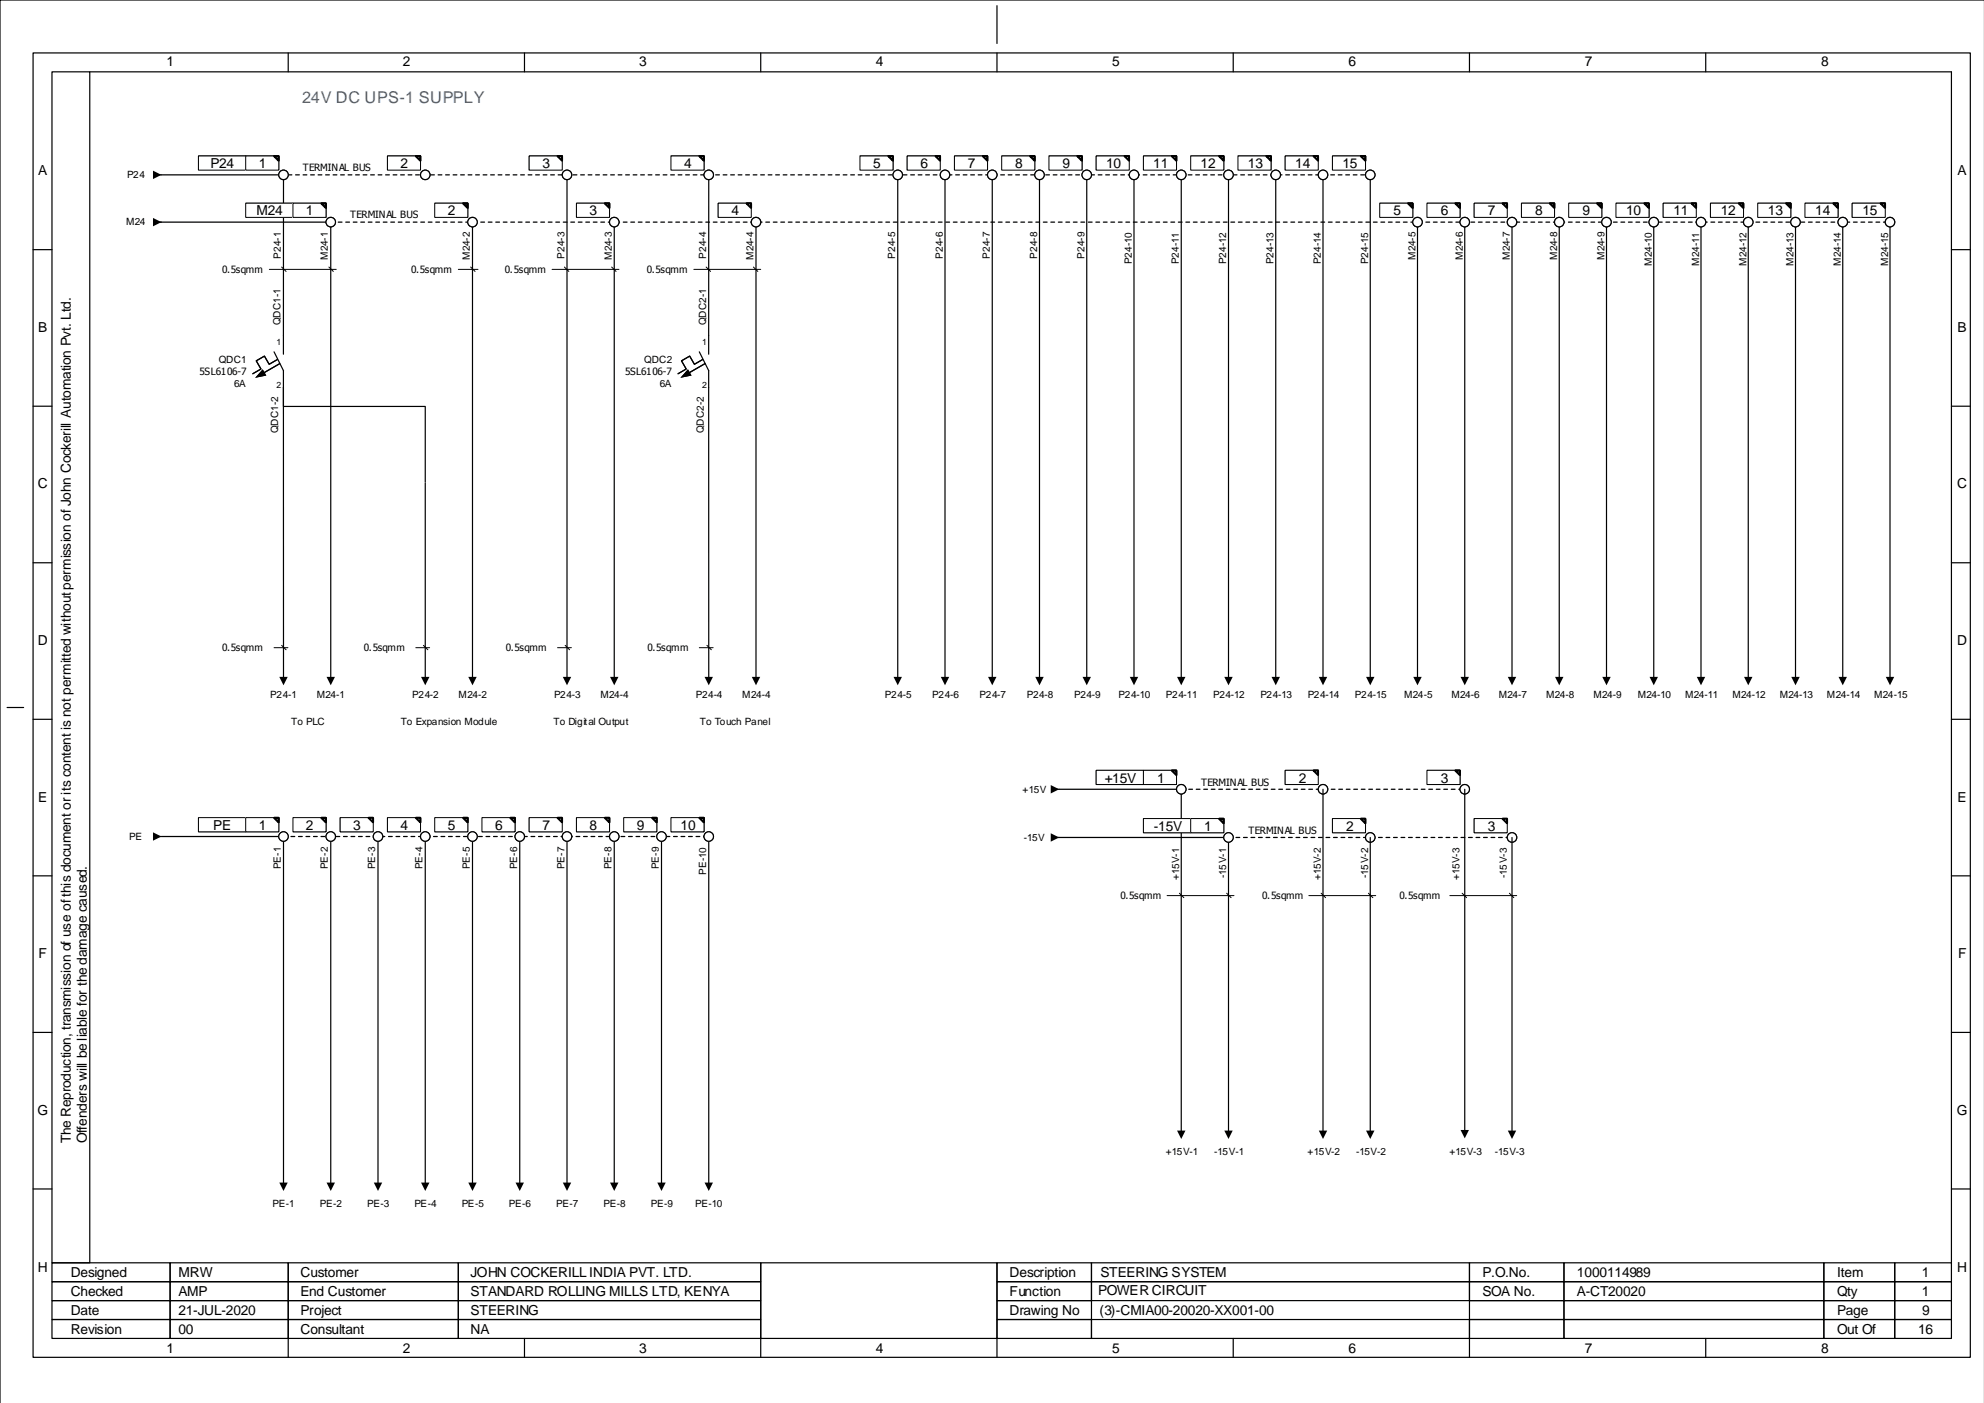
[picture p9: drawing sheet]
<svg xmlns="http://www.w3.org/2000/svg" width="420mm" height="297mm" viewBox="0 0 420 297" stroke-linecap="round" stroke-linejoin="round" font-family="sans-serif">
<defs><g id="words">
<text font-size="3.4" fill="#285ea6" x="63.9" y="21.9">24V DC UPS-1 SUPPLY</text>
<g font-size="2.9">
<text x="35.2" y="14.1">1</text>
<text x="85.3" y="14.1">2</text>
<text x="135.3" y="14.1">3</text>
<text x="185.3" y="14.1">4</text>
<text x="235.4" y="14.1">5</text>
<text x="285.4" y="14.1">6</text>
<text x="335.4" y="14.1">7</text>
<text x="385.5" y="14.1">8</text>
<text x="44.5" y="35.5">P24</text>
<text x="54.8" y="35.5">1</text>
<text x="84.8" y="35.5">2</text>
<text x="114.8" y="35.5">3</text>
<text x="144.8" y="35.5">4</text>
<text x="184.8" y="35.5">5</text>
<text x="194.8" y="35.5">6</text>
<text x="204.8" y="35.5">7</text>
<text x="214.8" y="35.5">8</text>
<text x="224.9" y="35.5">9</text>
<text x="234.1" y="35.5">10</text>
<text x="244.1" y="35.5">11</text>
<text x="254.1" y="35.5">12</text>
<text x="264.1" y="35.5">13</text>
<text x="274.1" y="35.5">14</text>
<text x="284.1" y="35.5">15</text>
<text x="8.1" y="37">A</text>
<text x="414.3" y="37">A</text>
<text x="54.3" y="45.5">M24</text>
<text x="64.8" y="45.5">1</text>
<text x="94.8" y="45.5">2</text>
<text x="124.8" y="45.5">3</text>
<text x="154.8" y="45.5">4</text>
<text x="294.9" y="45.5">5</text>
<text x="304.9" y="45.5">6</text>
<text x="314.9" y="45.5">7</text>
<text x="324.9" y="45.5">8</text>
<text x="334.9" y="45.5">9</text>
<text x="344.1" y="45.5">10</text>
<text x="354.2" y="45.5">11</text>
<text x="364.2" y="45.5">12</text>
<text x="374.2" y="45.5">13</text>
<text x="384.2" y="45.5">14</text>
<text x="394.2" y="45.5">15</text>
<text x="8.1" y="70.2">B</text>
<text x="414.3" y="70.2">B</text>
<text x="8" y="103.3">C</text>
<text x="414.2" y="103.3">C</text>
<text x="8" y="136.5">D</text>
<text x="414.2" y="136.5">D</text>
<text x="233.8" y="165.6">+15V</text>
<text x="244.9" y="165.6">1</text>
<text x="274.9" y="165.6">2</text>
<text x="304.9" y="165.6">3</text>
<text x="8.1" y="169.6">E</text>
<text x="414.3" y="169.6">E</text>
<text x="45.1" y="175.6">PE</text>
<text x="54.8" y="175.6">1</text>
<text x="64.8" y="175.6">2</text>
<text x="74.8" y="175.6">3</text>
<text x="84.8" y="175.6">4</text>
<text x="94.8" y="175.6">5</text>
<text x="104.8" y="175.6">6</text>
<text x="114.8" y="175.6">7</text>
<text x="124.8" y="175.6">8</text>
<text x="134.8" y="175.6">9</text>
<text x="144" y="175.6">10</text>
<text x="244.2" y="175.8">-15V</text>
<text x="254.9" y="175.8">1</text>
<text x="284.9" y="175.8">2</text>
<text x="314.9" y="175.8">3</text>
<text x="8.1" y="202.8">F</text>
<text x="414.4" y="202.8">F</text>
<text x="7.9" y="235.9">G</text>
<text x="414.2" y="235.9">G</text>
<text x="15" y="241.9" transform="rotate(-90 15 241.9)">The Reproduction, transmission of use of this document or its content is not permitted without permission of John Cockerill Automation Pvt. Ltd.</text>
<text x="18.4" y="241.9" transform="rotate(-90 18.4 241.9)">Offenders will be liable for the damage caused.</text>
<text x="8" y="269.1">H</text>
<text x="414.2" y="269.1">H</text>
<text x="15" y="274.3">Checked</text>
<text x="15" y="270.3">Designed</text>
<text x="37.8" y="270.1">MRW</text>
<text x="37.8" y="274.2">AMP</text>
<text x="63.6" y="274.3">End Customer</text>
<text x="63.6" y="270.3">Customer</text>
<text x="99.6" y="274.3">STANDARD ROLLING MILLS LTD, KENYA</text>
<text x="99.6" y="270.3">JOHN COCKERILL INDIA PVT. LTD.</text>
<text x="213.7" y="274.3">Function</text>
<text x="213.7" y="270.3">Description</text>
<text x="232.4" y="274">POWER CIRCUIT</text>
<text x="232.9" y="270.1">STEERING SYSTEM</text>
<text x="313.7" y="274.3">SOA No.</text>
<text x="313.7" y="270.3">P.O.No.</text>
<text x="333.8" y="274.3">A-CT20020</text>
<text x="333.8" y="270.3">1000114989</text>
<text x="388.8" y="274.3">Qty</text>
<text x="388.8" y="270.3">Item</text>
<text x="406.7" y="274.2">1</text>
<text x="406.7" y="270.1">1</text>
<text x="15" y="278.3">Date</text>
<text x="37.8" y="278.2">21-JUL-2020</text>
<text x="63.6" y="278.3">Project</text>
<text x="99.6" y="278.3">STEERING</text>
<text x="213.7" y="278.3">Drawing No</text>
<text x="232.7" y="278.2">(3)-CMIA00-20020-XX001-00</text>
<text x="388.8" y="278.3">Page</text>
<text x="406.8" y="278.2">9</text>
<text x="15" y="282.3">Revision</text>
<text x="35.2" y="286.3">1</text>
<text x="37.8" y="282.2">00</text>
<text x="63.6" y="282.3">Consultant</text>
<text x="85.3" y="286.3">2</text>
<text x="99.6" y="282.3">NA</text>
<text x="135.3" y="286.3">3</text>
<text x="185.3" y="286.3">4</text>
<text x="235.4" y="286.3">5</text>
<text x="285.4" y="286.3">6</text>
<text x="335.4" y="286.3">7</text>
<text x="385.5" y="286.3">8</text>
<text x="388.8" y="282.3">Out Of</text>
<text x="405.9" y="282.2">16</text>
</g>
<g font-size="2.1">
<text x="26.9" y="37.7">P24</text>
<text x="64.1" y="36.2">TERMINAL BUS</text>
<text x="26.7" y="47.7">M24</text>
<text x="74.1" y="46.2">TERMINAL BUS</text>
<text x="47" y="57.7">0.5sqmm</text>
<text x="59.4" y="54.7" transform="rotate(-90 59.4 54.7)">P24-1</text>
<text x="69.4" y="55.1" transform="rotate(-90 69.4 55.1)">M24-1</text>
<text x="87" y="57.7">0.5sqmm</text>
<text x="99.4" y="55.1" transform="rotate(-90 99.4 55.1)">M24-2</text>
<text x="106.9" y="57.7">0.5sqmm</text>
<text x="119.4" y="54.7" transform="rotate(-90 119.4 54.7)">P24-3</text>
<text x="129.5" y="55.1" transform="rotate(-90 129.5 55.1)">M24-3</text>
<text x="136.9" y="57.7">0.5sqmm</text>
<text x="149.5" y="54.7" transform="rotate(-90 149.5 54.7)">P24-4</text>
<text x="159.5" y="55.1" transform="rotate(-90 159.5 55.1)">M24-4</text>
<text x="189.5" y="54.7" transform="rotate(-90 189.5 54.7)">P24-5</text>
<text x="199.5" y="54.7" transform="rotate(-90 199.5 54.7)">P24-6</text>
<text x="209.5" y="54.7" transform="rotate(-90 209.5 54.7)">P24-7</text>
<text x="219.5" y="54.7" transform="rotate(-90 219.5 54.7)">P24-8</text>
<text x="229.5" y="54.7" transform="rotate(-90 229.5 54.7)">P24-9</text>
<text x="239.5" y="55.9" transform="rotate(-90 239.5 55.9)">P24-10</text>
<text x="249.5" y="55.9" transform="rotate(-90 249.5 55.9)">P24-11</text>
<text x="259.5" y="55.9" transform="rotate(-90 259.5 55.9)">P24-12</text>
<text x="269.5" y="55.9" transform="rotate(-90 269.5 55.9)">P24-13</text>
<text x="279.6" y="55.9" transform="rotate(-90 279.6 55.9)">P24-14</text>
<text x="289.5" y="55.9" transform="rotate(-90 289.5 55.9)">P24-15</text>
<text x="299.6" y="55.1" transform="rotate(-90 299.6 55.1)">M24-5</text>
<text x="309.6" y="55.1" transform="rotate(-90 309.6 55.1)">M24-6</text>
<text x="319.6" y="55.1" transform="rotate(-90 319.6 55.1)">M24-7</text>
<text x="329.6" y="55.1" transform="rotate(-90 329.6 55.1)">M24-8</text>
<text x="339.6" y="55.1" transform="rotate(-90 339.6 55.1)">M24-9</text>
<text x="349.6" y="56.2" transform="rotate(-90 349.6 56.2)">M24-10</text>
<text x="359.6" y="56.2" transform="rotate(-90 359.6 56.2)">M24-11</text>
<text x="369.6" y="56.2" transform="rotate(-90 369.6 56.2)">M24-12</text>
<text x="379.6" y="56.2" transform="rotate(-90 379.6 56.2)">M24-13</text>
<text x="389.6" y="56.2" transform="rotate(-90 389.6 56.2)">M24-14</text>
<text x="399.6" y="56.2" transform="rotate(-90 399.6 56.2)">M24-15</text>
<text x="59.4" y="68.8" transform="rotate(-90 59.4 68.8)">QDC1-1</text>
<text x="149.4" y="68.8" transform="rotate(-90 149.4 68.8)">QDC2-1</text>
<text x="46.3" y="76.8">QDC1</text>
<text x="136.3" y="76.8">QDC2</text>
<text x="42.2" y="79.3">5SL6106-7</text>
<text x="49.6" y="81.9">6A</text>
<text x="132.3" y="79.3">5SL6106-7</text>
<text x="139.6" y="81.9">6A</text>
<text x="58.9" y="91.7" transform="rotate(-90 58.9 91.7)">QDC1-2</text>
<text x="148.9" y="91.7" transform="rotate(-90 148.9 91.7)">QDC2-2</text>
<text x="47" y="137.8">0.5sqmm</text>
<text x="77" y="137.8">0.5sqmm</text>
<text x="107" y="137.8">0.5sqmm</text>
<text x="137.1" y="137.8">0.5sqmm</text>
<text x="57.2" y="147.8">P24-1</text>
<text x="67" y="147.8">M24-1</text>
<text x="87.2" y="147.8">P24-2</text>
<text x="97.1" y="147.8">M24-2</text>
<text x="117.3" y="147.8">P24-3</text>
<text x="127.1" y="147.8">M24-4</text>
<text x="147.3" y="147.8">P24-4</text>
<text x="157.1" y="147.8">M24-4</text>
<text x="187.3" y="147.8">P24-5</text>
<text x="197.3" y="147.8">P24-6</text>
<text x="207.3" y="147.8">P24-7</text>
<text x="217.3" y="147.8">P24-8</text>
<text x="227.3" y="147.8">P24-9</text>
<text x="236.7" y="147.8">P24-10</text>
<text x="246.7" y="147.8">P24-11</text>
<text x="256.8" y="147.8">P24-12</text>
<text x="266.8" y="147.8">P24-13</text>
<text x="276.8" y="147.8">P24-14</text>
<text x="286.8" y="147.8">P24-15</text>
<text x="297.2" y="147.8">M24-5</text>
<text x="307.2" y="147.8">M24-6</text>
<text x="317.2" y="147.8">M24-7</text>
<text x="327.2" y="147.8">M24-8</text>
<text x="337.2" y="147.8">M24-9</text>
<text x="346.6" y="147.8">M24-10</text>
<text x="356.6" y="147.8">M24-11</text>
<text x="366.6" y="147.8">M24-12</text>
<text x="376.7" y="147.8">M24-13</text>
<text x="386.7" y="147.8">M24-14</text>
<text x="396.7" y="147.8">M24-15</text>
<text x="61.6" y="153.4">To PLC</text>
<text x="84.8" y="153.4">To Expansion Module</text>
<text x="117.1" y="153.4">To Digital Output</text>
<text x="148.1" y="153.4">To Touch Panel</text>
<text x="216.4" y="167.8">+15V</text>
<text x="254.2" y="166.3">TERMINAL BUS</text>
<text x="27.4" y="177.8">PE</text>
<text x="216.7" y="178">-15V</text>
<text x="264.2" y="176.5">TERMINAL BUS</text>
<text x="59.4" y="183.9" transform="rotate(-90 59.4 183.9)">PE-1</text>
<text x="69.4" y="183.9" transform="rotate(-90 69.4 183.9)">PE-2</text>
<text x="79.4" y="183.9" transform="rotate(-90 79.4 183.9)">PE-3</text>
<text x="89.4" y="183.9" transform="rotate(-90 89.4 183.9)">PE-4</text>
<text x="99.4" y="183.9" transform="rotate(-90 99.4 183.9)">PE-5</text>
<text x="109.4" y="183.9" transform="rotate(-90 109.4 183.9)">PE-6</text>
<text x="119.4" y="183.9" transform="rotate(-90 119.4 183.9)">PE-7</text>
<text x="129.4" y="183.9" transform="rotate(-90 129.4 183.9)">PE-8</text>
<text x="139.5" y="183.9" transform="rotate(-90 139.5 183.9)">PE-9</text>
<text x="149.5" y="185" transform="rotate(-90 149.5 185)">PE-10</text>
<text x="259.5" y="185.8" transform="rotate(-90 259.5 185.8)">-15V-1</text>
<text x="289.6" y="185.8" transform="rotate(-90 289.6 185.8)">-15V-2</text>
<text x="318.9" y="185.8" transform="rotate(-90 318.9 185.8)">-15V-3</text>
<text x="237.1" y="190.3">0.5sqmm</text>
<text x="249.5" y="186.3" transform="rotate(-90 249.5 186.3)">+15V-1</text>
<text x="267.1" y="190.3">0.5sqmm</text>
<text x="279.5" y="186.3" transform="rotate(-90 279.5 186.3)">+15V-2</text>
<text x="296.2" y="190.3">0.5sqmm</text>
<text x="308.9" y="186.3" transform="rotate(-90 308.9 186.3)">+15V-3</text>
<text x="246.7" y="244.4">+15V-1</text>
<text x="257" y="244.4">-15V-1</text>
<text x="276.7" y="244.4">+15V-2</text>
<text x="287" y="244.4">-15V-2</text>
<text x="306.8" y="244.4">+15V-3</text>
<text x="316.4" y="244.4">-15V-3</text>
<text x="57.7" y="255.4">PE-1</text>
<text x="67.7" y="255.4">PE-2</text>
<text x="77.7" y="255.4">PE-3</text>
<text x="87.7" y="255.4">PE-4</text>
<text x="97.7" y="255.4">PE-5</text>
<text x="107.7" y="255.4">PE-6</text>
<text x="117.7" y="255.4">PE-7</text>
<text x="127.7" y="255.4">PE-8</text>
<text x="137.7" y="255.4">PE-9</text>
<text x="147.2" y="255.4">PE-10</text>
</g>
<g font-size="1.9">
<text x="58.5" y="73">1</text>
<text x="148.6" y="73">1</text>
<text x="58.5" y="82">2</text>
<text x="148.6" y="82">2</text>
</g>
</g></defs>
<g fill="none" stroke="#000" stroke-width=".25">
<path d="M419.9 0h-419.9v296.9M7 11.2h410v276h-410zM11 15.2h8v252h-8zM19 15.2h394v252M61 11.2v4M111 11.2v4M161 11.2v4M211 1.2v8M211 11.2v4M261 11.2v4M311 11.2v4M361 11.2v4"/>
<path d="M33.2 37h1M60 37v34M7 52.8h4M33.2 47h1M70 47v96.4M413 52.8h4M7 86h4M60 81.9v61.5M413 86h4M7 119.1h4M413 119.1h4M1.5 149.7h3.5"/>
<path d="M7 152.2h4M413 152.2h4M7 185.3h4M413 185.3h4M7 218.5h4M413 218.5h4M7 251.6h4M413 251.6h4M11 279.2h25v4h-25zM11 275.2h25v4h-25zM11 271.2h25v4h-25zM11 267.2h25v4h-25z"/>
<path d="M36 279.2h25v4h-25zM36 275.2h25v4h-25zM36 271.2h25v4h-25zM36 267.2h25v4h-25zM61 279.2h36v4h-36zM61 275.2h36v4h-36zM61 271.2h36v4h-36zM61 267.2h36v4h-36zM97 279.2h64v4h-64zM97 275.2h64v4h-64zM97 271.2h64v4h-64zM97 267.2h64v4h-64z"/>
<path d="M161 267.2h50v16h-50zM211 279.2h20v4h-20zM211 275.2h20v4h-20zM211 271.2h20v4h-20zM211 267.2h20v4h-20zM231 279.2h80v4h-80zM231 271.2h80v4h-80zM231 267.2h80v4h-80zM311 279.2h20v4h-20zM311 275.2h20v4h-20zM311 271.2h20v4h-20zM311 267.2h20v4h-20z"/>
<path d="M331 279.2h55v4h-55zM331 275.2h55v4h-55zM331 271.2h55v4h-55zM331 267.2h55v4h-55zM386 279.2h15v4h-15zM386 275.2h15v4h-15zM386 271.2h15v4h-15zM386 267.2h15v4h-15zM401 279.2h12v4h-12zM401 275.2h12v4h-12zM401 271.2h12v4h-12zM401 267.2h12v4h-12z"/>
<path d="M61 283.2v4M111 283.2v4M161 283.2v4M211 283.2v4M261 283.2v4M311 283.2v4M361 283.2v4"/>
</g>
<path d="M61 37h229M70 47h330M60 177h90M250 167h60M260 177.2h60" fill="none" stroke="#000" stroke-width=".26" stroke-dasharray=".8 .8"/>
<path d="M34.2 37h25.8M34 47h36" fill="none" stroke="#000" stroke-width=".26"/>
<path d="M32.4 36.1l1.8 .9-1.8 .9zM32.4 46.1l1.8 .9-1.8 .9zM59.1 143.2h1.8l-.9 1.8zM69.1 143.2h1.8l-.9 1.8z" fill="#000"/>
<path d="M57 57h14.2M59.6 56.5l.9 .9M69.6 56.5l.9 .9M58 137h2.9M59.6 136.5l.9 1" fill="none" stroke="#000" stroke-width=".21"/>
<circle cx="70" cy="47" r="1" fill="#fff"/>
<circle cx="70" cy="47" r="1" fill="none" stroke="#000" stroke-width=".25"/>
<path d="M52 43h10v3h-10z" fill-rule="evenodd" fill="#fff"/>
<path d="M52 43h10v3h-10z" fill="none" stroke="#000" stroke-width=".21"/>
<path d="M62 43h7v3h-7z" fill-rule="evenodd" fill="#fff"/>
<path d="M62 43h7v3h-7z" fill="none" stroke="#000" stroke-width=".21"/>
<path d="M68 43h1v1z" fill="#fff"/>
<path d="M68 43h1v1z" fill="none" stroke="#000" stroke-width=".42"/>
<circle cx="70" cy="47" r="1" fill="#fff"/>
<circle cx="70" cy="47" r="1" fill="none" stroke="#000" stroke-width=".25"/>
<path d="M52 43h10v3h-10z" fill-rule="evenodd" fill="#fff"/>
<path d="M52 43h10v3h-10z" fill="none" stroke="#000" stroke-width=".21"/>
<path d="M62 43h7v3h-7z" fill-rule="evenodd" fill="#fff"/>
<path d="M62 43h7v3h-7z" fill="none" stroke="#000" stroke-width=".21"/>
<path d="M68 43h1v1z" fill="#fff"/>
<path d="M68 43h1v1z" fill="none" stroke="#000" stroke-width=".42"/>
<circle cx="60" cy="37" r="1" fill="#fff"/>
<circle cx="60" cy="37" r="1" fill="none" stroke="#000" stroke-width=".25"/>
<path d="M42 33h10v3h-10z" fill-rule="evenodd" fill="#fff"/>
<path d="M42 33h10v3h-10z" fill="none" stroke="#000" stroke-width=".21"/>
<path d="M52 33h7v3h-7z" fill-rule="evenodd" fill="#fff"/>
<path d="M52 33h7v3h-7z" fill="none" stroke="#000" stroke-width=".21"/>
<path d="M58 33h.9v1z" fill="#fff"/>
<path d="M58 33h.9v1z" fill="none" stroke="#000" stroke-width=".42"/>
<circle cx="60" cy="37" r="1" fill="#fff"/>
<circle cx="60" cy="37" r="1" fill="none" stroke="#000" stroke-width=".25"/>
<path d="M42 33h10v3h-10z" fill-rule="evenodd" fill="#fff"/>
<path d="M42 33h10v3h-10z" fill="none" stroke="#000" stroke-width=".21"/>
<path d="M52 33h7v3h-7z" fill-rule="evenodd" fill="#fff"/>
<path d="M52 33h7v3h-7z" fill="none" stroke="#000" stroke-width=".21"/>
<path d="M58 33h.9v1z" fill="#fff"/>
<path d="M58 33h.9v1z" fill="none" stroke="#000" stroke-width=".42"/>
<g fill="none" stroke="#000" stroke-width=".25">
<path d="M190 37v106.4M200 37v106.4M210 37v106.4M220 37v106.4M230 37v106.4M240 37v106.4M250 37v106.4M260 37v106.4M270 37v106.4M280 37v106.4M290 37v106.4M100 47v96.4"/>
<path d="M300 47v96.4M310 47v96.4M320 47v96.4M330 47v96.4M340 47v96.4M350 47v96.4M360 47v96.4M370 47v96.4M380 47v96.4M390 47v96.4M400 47v96.4M90 102.2v41.2"/>
</g>
<g fill="#000">
<path d="M89.1 143.2h1.8l-.9 1.8zM99.1 143.2h1.8l-.9 1.8zM189.1 143.2h1.8l-.9 1.8zM199.1 143.2h1.8l-.9 1.8zM209.1 143.2h1.8l-.9 1.8zM219.1 143.2h1.8l-.9 1.8zM229.1 143.2h1.8l-.9 1.8zM239.1 143.2h1.8l-.9 1.8zM249.1 143.2h1.8l-.9 1.8zM259.1 143.2h1.8l-.9 1.8zM269.1 143.2h1.8l-.9 1.8zM279.1 143.2h1.8l-.9 1.8z"/>
<path d="M289.1 143.2h1.8l-.9 1.8zM299.1 143.2h1.8l-.9 1.8zM309.1 143.2h1.8l-.9 1.8zM319.1 143.2h1.8l-.9 1.8zM329.1 143.2h1.8l-.9 1.8zM339.1 143.2h1.8l-.9 1.8zM349.1 143.2h1.8l-.9 1.8zM359.1 143.2h1.8l-.9 1.8zM369.1 143.2h1.8l-.9 1.8zM379.1 143.2h1.8l-.9 1.8zM389.1 143.2h1.8l-.9 1.8zM399.1 143.2h1.8l-.9 1.8z"/>
</g>
<circle cx="220" cy="37" r="1" fill="#fff"/>
<circle cx="220" cy="37" r="1" fill="none" stroke="#000" stroke-width=".25"/>
<path d="M212 33h7v3h-7z" fill-rule="evenodd" fill="#fff"/>
<path d="M212 33h7v3h-7z" fill="none" stroke="#000" stroke-width=".21"/>
<path d="M218 33h1v1z" fill="#fff"/>
<path d="M218 33h1v1z" fill="none" stroke="#000" stroke-width=".42"/>
<circle cx="220" cy="37" r="1" fill="#fff"/>
<circle cx="220" cy="37" r="1" fill="none" stroke="#000" stroke-width=".25"/>
<path d="M212 33h7v3h-7z" fill-rule="evenodd" fill="#fff"/>
<path d="M212 33h7v3h-7z" fill="none" stroke="#000" stroke-width=".21"/>
<path d="M218 33h1v1z" fill="#fff"/>
<path d="M218 33h1v1z" fill="none" stroke="#000" stroke-width=".42"/>
<circle cx="190" cy="37" r="1" fill="#fff"/>
<circle cx="190" cy="37" r="1" fill="none" stroke="#000" stroke-width=".25"/>
<path d="M182 33h7v3h-7z" fill-rule="evenodd" fill="#fff"/>
<path d="M182 33h7v3h-7z" fill="none" stroke="#000" stroke-width=".21"/>
<path d="M188 33h1v1z" fill="#fff"/>
<path d="M188 33h1v1z" fill="none" stroke="#000" stroke-width=".42"/>
<circle cx="190" cy="37" r="1" fill="#fff"/>
<circle cx="190" cy="37" r="1" fill="none" stroke="#000" stroke-width=".25"/>
<path d="M182 33h7v3h-7z" fill-rule="evenodd" fill="#fff"/>
<path d="M182 33h7v3h-7z" fill="none" stroke="#000" stroke-width=".21"/>
<path d="M188 33h1v1z" fill="#fff"/>
<path d="M188 33h1v1z" fill="none" stroke="#000" stroke-width=".42"/>
<circle cx="200" cy="37" r="1" fill="#fff"/>
<circle cx="200" cy="37" r="1" fill="none" stroke="#000" stroke-width=".25"/>
<path d="M192 33h7v3h-7z" fill-rule="evenodd" fill="#fff"/>
<path d="M192 33h7v3h-7z" fill="none" stroke="#000" stroke-width=".21"/>
<path d="M198 33h.9v1z" fill="#fff"/>
<path d="M198 33h.9v1z" fill="none" stroke="#000" stroke-width=".42"/>
<circle cx="200" cy="37" r="1" fill="#fff"/>
<circle cx="200" cy="37" r="1" fill="none" stroke="#000" stroke-width=".25"/>
<path d="M192 33h7v3h-7z" fill-rule="evenodd" fill="#fff"/>
<path d="M192 33h7v3h-7z" fill="none" stroke="#000" stroke-width=".21"/>
<path d="M198 33h.9v1z" fill="#fff"/>
<path d="M198 33h.9v1z" fill="none" stroke="#000" stroke-width=".42"/>
<circle cx="210" cy="37" r="1" fill="#fff"/>
<circle cx="210" cy="37" r="1" fill="none" stroke="#000" stroke-width=".25"/>
<path d="M202 33h7v3h-7z" fill-rule="evenodd" fill="#fff"/>
<path d="M202 33h7v3h-7z" fill="none" stroke="#000" stroke-width=".21"/>
<path d="M208 33h1v1z" fill="#fff"/>
<path d="M208 33h1v1z" fill="none" stroke="#000" stroke-width=".42"/>
<circle cx="210" cy="37" r="1" fill="#fff"/>
<circle cx="210" cy="37" r="1" fill="none" stroke="#000" stroke-width=".25"/>
<path d="M202 33h7v3h-7z" fill-rule="evenodd" fill="#fff"/>
<path d="M202 33h7v3h-7z" fill="none" stroke="#000" stroke-width=".21"/>
<path d="M208 33h1v1z" fill="#fff"/>
<path d="M208 33h1v1z" fill="none" stroke="#000" stroke-width=".42"/>
<circle cx="260" cy="37" r="1" fill="#fff"/>
<circle cx="260" cy="37" r="1" fill="none" stroke="#000" stroke-width=".25"/>
<path d="M252 33h7v3h-7z" fill-rule="evenodd" fill="#fff"/>
<path d="M252 33h7v3h-7z" fill="none" stroke="#000" stroke-width=".21"/>
<path d="M258 33h.9v1z" fill="#fff"/>
<path d="M258 33h.9v1z" fill="none" stroke="#000" stroke-width=".42"/>
<circle cx="260" cy="37" r="1" fill="#fff"/>
<circle cx="260" cy="37" r="1" fill="none" stroke="#000" stroke-width=".25"/>
<path d="M252 33h7v3h-7z" fill-rule="evenodd" fill="#fff"/>
<path d="M252 33h7v3h-7z" fill="none" stroke="#000" stroke-width=".21"/>
<path d="M258 33h.9v1z" fill="#fff"/>
<path d="M258 33h.9v1z" fill="none" stroke="#000" stroke-width=".42"/>
<circle cx="230" cy="37" r="1" fill="#fff"/>
<circle cx="230" cy="37" r="1" fill="none" stroke="#000" stroke-width=".25"/>
<path d="M222 33h7v3h-7z" fill-rule="evenodd" fill="#fff"/>
<path d="M222 33h7v3h-7z" fill="none" stroke="#000" stroke-width=".21"/>
<path d="M228 33h.9v1z" fill="#fff"/>
<path d="M228 33h.9v1z" fill="none" stroke="#000" stroke-width=".42"/>
<circle cx="230" cy="37" r="1" fill="#fff"/>
<circle cx="230" cy="37" r="1" fill="none" stroke="#000" stroke-width=".25"/>
<path d="M222 33h7v3h-7z" fill-rule="evenodd" fill="#fff"/>
<path d="M222 33h7v3h-7z" fill="none" stroke="#000" stroke-width=".21"/>
<path d="M228 33h.9v1z" fill="#fff"/>
<path d="M228 33h.9v1z" fill="none" stroke="#000" stroke-width=".42"/>
<circle cx="240" cy="37" r="1" fill="#fff"/>
<circle cx="240" cy="37" r="1" fill="none" stroke="#000" stroke-width=".25"/>
<path d="M232 33h7v3h-7z" fill-rule="evenodd" fill="#fff"/>
<path d="M232 33h7v3h-7z" fill="none" stroke="#000" stroke-width=".21"/>
<path d="M238 33h1v1z" fill="#fff"/>
<path d="M238 33h1v1z" fill="none" stroke="#000" stroke-width=".42"/>
<circle cx="240" cy="37" r="1" fill="#fff"/>
<circle cx="240" cy="37" r="1" fill="none" stroke="#000" stroke-width=".25"/>
<path d="M232 33h7v3h-7z" fill-rule="evenodd" fill="#fff"/>
<path d="M232 33h7v3h-7z" fill="none" stroke="#000" stroke-width=".21"/>
<path d="M238 33h1v1z" fill="#fff"/>
<path d="M238 33h1v1z" fill="none" stroke="#000" stroke-width=".42"/>
<circle cx="250" cy="37" r="1" fill="#fff"/>
<circle cx="250" cy="37" r="1" fill="none" stroke="#000" stroke-width=".25"/>
<path d="M242 33h7v3h-7z" fill-rule="evenodd" fill="#fff"/>
<path d="M242 33h7v3h-7z" fill="none" stroke="#000" stroke-width=".21"/>
<path d="M248 33h1v1z" fill="#fff"/>
<path d="M248 33h1v1z" fill="none" stroke="#000" stroke-width=".42"/>
<circle cx="250" cy="37" r="1" fill="#fff"/>
<circle cx="250" cy="37" r="1" fill="none" stroke="#000" stroke-width=".25"/>
<path d="M242 33h7v3h-7z" fill-rule="evenodd" fill="#fff"/>
<path d="M242 33h7v3h-7z" fill="none" stroke="#000" stroke-width=".21"/>
<path d="M248 33h1v1z" fill="#fff"/>
<path d="M248 33h1v1z" fill="none" stroke="#000" stroke-width=".42"/>
<circle cx="290" cy="37" r="1" fill="#fff"/>
<circle cx="290" cy="37" r="1" fill="none" stroke="#000" stroke-width=".25"/>
<path d="M282 33h7v3h-7z" fill-rule="evenodd" fill="#fff"/>
<path d="M282 33h7v3h-7z" fill="none" stroke="#000" stroke-width=".21"/>
<path d="M288 33h.9v1z" fill="#fff"/>
<path d="M288 33h.9v1z" fill="none" stroke="#000" stroke-width=".42"/>
<circle cx="290" cy="37" r="1" fill="#fff"/>
<circle cx="290" cy="37" r="1" fill="none" stroke="#000" stroke-width=".25"/>
<path d="M282 33h7v3h-7z" fill-rule="evenodd" fill="#fff"/>
<path d="M282 33h7v3h-7z" fill="none" stroke="#000" stroke-width=".21"/>
<path d="M288 33h.9v1z" fill="#fff"/>
<path d="M288 33h.9v1z" fill="none" stroke="#000" stroke-width=".42"/>
<circle cx="270" cy="37" r="1" fill="#fff"/>
<circle cx="270" cy="37" r="1" fill="none" stroke="#000" stroke-width=".25"/>
<path d="M262 33h7v3h-7z" fill-rule="evenodd" fill="#fff"/>
<path d="M262 33h7v3h-7z" fill="none" stroke="#000" stroke-width=".21"/>
<path d="M268 33h1v1z" fill="#fff"/>
<path d="M268 33h1v1z" fill="none" stroke="#000" stroke-width=".42"/>
<circle cx="270" cy="37" r="1" fill="#fff"/>
<circle cx="270" cy="37" r="1" fill="none" stroke="#000" stroke-width=".25"/>
<path d="M262 33h7v3h-7z" fill-rule="evenodd" fill="#fff"/>
<path d="M262 33h7v3h-7z" fill="none" stroke="#000" stroke-width=".21"/>
<path d="M268 33h1v1z" fill="#fff"/>
<path d="M268 33h1v1z" fill="none" stroke="#000" stroke-width=".42"/>
<circle cx="280" cy="37" r="1" fill="#fff"/>
<circle cx="280" cy="37" r="1" fill="none" stroke="#000" stroke-width=".25"/>
<path d="M272 33h7v3h-7z" fill-rule="evenodd" fill="#fff"/>
<path d="M272 33h7v3h-7z" fill="none" stroke="#000" stroke-width=".21"/>
<path d="M278 33h.9v1z" fill="#fff"/>
<path d="M278 33h.9v1z" fill="none" stroke="#000" stroke-width=".42"/>
<circle cx="280" cy="37" r="1" fill="#fff"/>
<circle cx="280" cy="37" r="1" fill="none" stroke="#000" stroke-width=".25"/>
<path d="M272 33h7v3h-7z" fill-rule="evenodd" fill="#fff"/>
<path d="M272 33h7v3h-7z" fill="none" stroke="#000" stroke-width=".21"/>
<path d="M278 33h.9v1z" fill="#fff"/>
<path d="M278 33h.9v1z" fill="none" stroke="#000" stroke-width=".42"/>
<circle cx="330" cy="47" r="1" fill="#fff"/>
<circle cx="330" cy="47" r="1" fill="none" stroke="#000" stroke-width=".25"/>
<path d="M322 43h7v3h-7z" fill-rule="evenodd" fill="#fff"/>
<path d="M322 43h7v3h-7z" fill="none" stroke="#000" stroke-width=".21"/>
<path d="M328 43h1v1z" fill="#fff"/>
<path d="M328 43h1v1z" fill="none" stroke="#000" stroke-width=".42"/>
<circle cx="330" cy="47" r="1" fill="#fff"/>
<circle cx="330" cy="47" r="1" fill="none" stroke="#000" stroke-width=".25"/>
<path d="M322 43h7v3h-7z" fill-rule="evenodd" fill="#fff"/>
<path d="M322 43h7v3h-7z" fill="none" stroke="#000" stroke-width=".21"/>
<path d="M328 43h1v1z" fill="#fff"/>
<path d="M328 43h1v1z" fill="none" stroke="#000" stroke-width=".42"/>
<circle cx="300" cy="47" r="1" fill="#fff"/>
<circle cx="300" cy="47" r="1" fill="none" stroke="#000" stroke-width=".25"/>
<path d="M292 43h7v3h-7z" fill-rule="evenodd" fill="#fff"/>
<path d="M292 43h7v3h-7z" fill="none" stroke="#000" stroke-width=".21"/>
<path d="M298 43h1v1z" fill="#fff"/>
<path d="M298 43h1v1z" fill="none" stroke="#000" stroke-width=".42"/>
<circle cx="300" cy="47" r="1" fill="#fff"/>
<circle cx="300" cy="47" r="1" fill="none" stroke="#000" stroke-width=".25"/>
<path d="M292 43h7v3h-7z" fill-rule="evenodd" fill="#fff"/>
<path d="M292 43h7v3h-7z" fill="none" stroke="#000" stroke-width=".21"/>
<path d="M298 43h1v1z" fill="#fff"/>
<path d="M298 43h1v1z" fill="none" stroke="#000" stroke-width=".42"/>
<circle cx="310" cy="47" r="1" fill="#fff"/>
<circle cx="310" cy="47" r="1" fill="none" stroke="#000" stroke-width=".25"/>
<path d="M302 43h7v3h-7z" fill-rule="evenodd" fill="#fff"/>
<path d="M302 43h7v3h-7z" fill="none" stroke="#000" stroke-width=".21"/>
<path d="M308 43h.9v1z" fill="#fff"/>
<path d="M308 43h.9v1z" fill="none" stroke="#000" stroke-width=".42"/>
<circle cx="310" cy="47" r="1" fill="#fff"/>
<circle cx="310" cy="47" r="1" fill="none" stroke="#000" stroke-width=".25"/>
<path d="M302 43h7v3h-7z" fill-rule="evenodd" fill="#fff"/>
<path d="M302 43h7v3h-7z" fill="none" stroke="#000" stroke-width=".21"/>
<path d="M308 43h.9v1z" fill="#fff"/>
<path d="M308 43h.9v1z" fill="none" stroke="#000" stroke-width=".42"/>
<circle cx="320" cy="47" r="1" fill="#fff"/>
<circle cx="320" cy="47" r="1" fill="none" stroke="#000" stroke-width=".25"/>
<path d="M312 43h7v3h-7z" fill-rule="evenodd" fill="#fff"/>
<path d="M312 43h7v3h-7z" fill="none" stroke="#000" stroke-width=".21"/>
<path d="M318 43h.9v1z" fill="#fff"/>
<path d="M318 43h.9v1z" fill="none" stroke="#000" stroke-width=".42"/>
<circle cx="320" cy="47" r="1" fill="#fff"/>
<circle cx="320" cy="47" r="1" fill="none" stroke="#000" stroke-width=".25"/>
<path d="M312 43h7v3h-7z" fill-rule="evenodd" fill="#fff"/>
<path d="M312 43h7v3h-7z" fill="none" stroke="#000" stroke-width=".21"/>
<path d="M318 43h.9v1z" fill="#fff"/>
<path d="M318 43h.9v1z" fill="none" stroke="#000" stroke-width=".42"/>
<circle cx="370" cy="47" r="1" fill="#fff"/>
<circle cx="370" cy="47" r="1" fill="none" stroke="#000" stroke-width=".25"/>
<path d="M362 43h7v3h-7z" fill-rule="evenodd" fill="#fff"/>
<path d="M362 43h7v3h-7z" fill="none" stroke="#000" stroke-width=".21"/>
<path d="M368 43h.9v1z" fill="#fff"/>
<path d="M368 43h.9v1z" fill="none" stroke="#000" stroke-width=".42"/>
<circle cx="370" cy="47" r="1" fill="#fff"/>
<circle cx="370" cy="47" r="1" fill="none" stroke="#000" stroke-width=".25"/>
<path d="M362 43h7v3h-7z" fill-rule="evenodd" fill="#fff"/>
<path d="M362 43h7v3h-7z" fill="none" stroke="#000" stroke-width=".21"/>
<path d="M368 43h.9v1z" fill="#fff"/>
<path d="M368 43h.9v1z" fill="none" stroke="#000" stroke-width=".42"/>
<circle cx="340" cy="47" r="1" fill="#fff"/>
<circle cx="340" cy="47" r="1" fill="none" stroke="#000" stroke-width=".25"/>
<path d="M332 43h7v3h-7z" fill-rule="evenodd" fill="#fff"/>
<path d="M332 43h7v3h-7z" fill="none" stroke="#000" stroke-width=".21"/>
<path d="M338 43h.9v1z" fill="#fff"/>
<path d="M338 43h.9v1z" fill="none" stroke="#000" stroke-width=".42"/>
<circle cx="340" cy="47" r="1" fill="#fff"/>
<circle cx="340" cy="47" r="1" fill="none" stroke="#000" stroke-width=".25"/>
<path d="M332 43h7v3h-7z" fill-rule="evenodd" fill="#fff"/>
<path d="M332 43h7v3h-7z" fill="none" stroke="#000" stroke-width=".21"/>
<path d="M338 43h.9v1z" fill="#fff"/>
<path d="M338 43h.9v1z" fill="none" stroke="#000" stroke-width=".42"/>
<circle cx="350" cy="47" r="1" fill="#fff"/>
<circle cx="350" cy="47" r="1" fill="none" stroke="#000" stroke-width=".25"/>
<path d="M342 43h7v3h-7z" fill-rule="evenodd" fill="#fff"/>
<path d="M342 43h7v3h-7z" fill="none" stroke="#000" stroke-width=".21"/>
<path d="M348 43h1v1z" fill="#fff"/>
<path d="M348 43h1v1z" fill="none" stroke="#000" stroke-width=".42"/>
<circle cx="350" cy="47" r="1" fill="#fff"/>
<circle cx="350" cy="47" r="1" fill="none" stroke="#000" stroke-width=".25"/>
<path d="M342 43h7v3h-7z" fill-rule="evenodd" fill="#fff"/>
<path d="M342 43h7v3h-7z" fill="none" stroke="#000" stroke-width=".21"/>
<path d="M348 43h1v1z" fill="#fff"/>
<path d="M348 43h1v1z" fill="none" stroke="#000" stroke-width=".42"/>
<circle cx="360" cy="47" r="1" fill="#fff"/>
<circle cx="360" cy="47" r="1" fill="none" stroke="#000" stroke-width=".25"/>
<path d="M352 43h7v3h-7z" fill-rule="evenodd" fill="#fff"/>
<path d="M352 43h7v3h-7z" fill="none" stroke="#000" stroke-width=".21"/>
<path d="M358 43h1v1z" fill="#fff"/>
<path d="M358 43h1v1z" fill="none" stroke="#000" stroke-width=".42"/>
<circle cx="360" cy="47" r="1" fill="#fff"/>
<circle cx="360" cy="47" r="1" fill="none" stroke="#000" stroke-width=".25"/>
<path d="M352 43h7v3h-7z" fill-rule="evenodd" fill="#fff"/>
<path d="M352 43h7v3h-7z" fill="none" stroke="#000" stroke-width=".21"/>
<path d="M358 43h1v1z" fill="#fff"/>
<path d="M358 43h1v1z" fill="none" stroke="#000" stroke-width=".42"/>
<circle cx="400" cy="47" r="1" fill="#fff"/>
<circle cx="400" cy="47" r="1" fill="none" stroke="#000" stroke-width=".25"/>
<path d="M392 43h7v3h-7z" fill-rule="evenodd" fill="#fff"/>
<path d="M392 43h7v3h-7z" fill="none" stroke="#000" stroke-width=".21"/>
<path d="M398 43h.9v1z" fill="#fff"/>
<path d="M398 43h.9v1z" fill="none" stroke="#000" stroke-width=".42"/>
<circle cx="400" cy="47" r="1" fill="#fff"/>
<circle cx="400" cy="47" r="1" fill="none" stroke="#000" stroke-width=".25"/>
<path d="M392 43h7v3h-7z" fill-rule="evenodd" fill="#fff"/>
<path d="M392 43h7v3h-7z" fill="none" stroke="#000" stroke-width=".21"/>
<path d="M398 43h.9v1z" fill="#fff"/>
<path d="M398 43h.9v1z" fill="none" stroke="#000" stroke-width=".42"/>
<circle cx="380" cy="47" r="1" fill="#fff"/>
<circle cx="380" cy="47" r="1" fill="none" stroke="#000" stroke-width=".25"/>
<path d="M372 43h7v3h-7z" fill-rule="evenodd" fill="#fff"/>
<path d="M372 43h7v3h-7z" fill="none" stroke="#000" stroke-width=".21"/>
<path d="M378 43h1v1z" fill="#fff"/>
<path d="M378 43h1v1z" fill="none" stroke="#000" stroke-width=".42"/>
<circle cx="380" cy="47" r="1" fill="#fff"/>
<circle cx="380" cy="47" r="1" fill="none" stroke="#000" stroke-width=".25"/>
<path d="M372 43h7v3h-7z" fill-rule="evenodd" fill="#fff"/>
<path d="M372 43h7v3h-7z" fill="none" stroke="#000" stroke-width=".21"/>
<path d="M378 43h1v1z" fill="#fff"/>
<path d="M378 43h1v1z" fill="none" stroke="#000" stroke-width=".42"/>
<circle cx="390" cy="47" r="1" fill="#fff"/>
<circle cx="390" cy="47" r="1" fill="none" stroke="#000" stroke-width=".25"/>
<path d="M382 43h7v3h-7z" fill-rule="evenodd" fill="#fff"/>
<path d="M382 43h7v3h-7z" fill="none" stroke="#000" stroke-width=".21"/>
<path d="M388 43h1v1z" fill="#fff"/>
<path d="M388 43h1v1z" fill="none" stroke="#000" stroke-width=".42"/>
<circle cx="390" cy="47" r="1" fill="#fff"/>
<circle cx="390" cy="47" r="1" fill="none" stroke="#000" stroke-width=".25"/>
<path d="M382 43h7v3h-7z" fill-rule="evenodd" fill="#fff"/>
<path d="M382 43h7v3h-7z" fill="none" stroke="#000" stroke-width=".21"/>
<path d="M388 43h1v1z" fill="#fff"/>
<path d="M388 43h1v1z" fill="none" stroke="#000" stroke-width=".42"/>
<g fill="none" stroke="#000" stroke-width=".25">
<path d="M120 37v106.4M150 37v34M130 47v96.4M160 47v96.4M150 81.9v61.5M33.2 177h1M60 177v73.4M70 177v73.4M80 177v73.4M90 177v73.4M100 177v73.4M110 177v73.4"/>
<path d="M120 177v73.4M130 177v73.4M140 177v73.4M150 177v73.4M223.2 177.2h1M223.2 167h1M250 167v72.4M260 177.2v62.2"/>
</g>
<g fill="#000">
<path d="M119.1 143.2h1.8l-.9 1.8zM129.1 143.2h1.8l-.9 1.8zM149.1 143.2h1.8l-.9 1.8zM159.1 143.2h1.8l-.9 1.8zM32.4 176.1l1.8 .9-1.8 .9zM222.4 176.3l1.8 .9-1.8 .9zM222.4 166.1l1.8 .9-1.8 .9zM249.1 239.2h1.8l-.9 1.8zM259.1 239.2h1.8l-.9 1.8zM59.1 250.2h1.8l-.9 1.8zM69.1 250.2h1.8l-.9 1.8zM79.1 250.2h1.8l-.9 1.8z"/>
<path d="M89.1 250.2h1.8l-.9 1.8zM99.1 250.2h1.8l-.9 1.8zM109.1 250.2h1.8l-.9 1.8zM119.1 250.2h1.8l-.9 1.8zM129.1 250.2h1.8l-.9 1.8zM139.1 250.2h1.8l-.9 1.8zM149.1 250.2h1.8l-.9 1.8z"/>
</g>
<path d="M34.2 177h25.8M224.2 167h25.8" fill="none" stroke="#000" stroke-width=".26"/>
<circle cx="290" cy="177.2" r="1" fill="#fff"/>
<circle cx="290" cy="177.2" r="1" fill="none" stroke="#000" stroke-width=".25"/>
<path d="M282 173.2h7v3h-7z" fill-rule="evenodd" fill="#fff"/>
<path d="M282 173.2h7v3h-7z" fill="none" stroke="#000" stroke-width=".21"/>
<path d="M288 173.2h.9v1z" fill="#fff"/>
<path d="M288 173.2h.9v1z" fill="none" stroke="#000" stroke-width=".42"/>
<circle cx="290" cy="177.2" r="1" fill="#fff"/>
<circle cx="290" cy="177.2" r="1" fill="none" stroke="#000" stroke-width=".25"/>
<path d="M282 173.2h7v3h-7z" fill-rule="evenodd" fill="#fff"/>
<path d="M282 173.2h7v3h-7z" fill="none" stroke="#000" stroke-width=".21"/>
<path d="M288 173.2h.9v1z" fill="#fff"/>
<path d="M288 173.2h.9v1z" fill="none" stroke="#000" stroke-width=".42"/>
<circle cx="280" cy="167" r="1" fill="#fff"/>
<circle cx="280" cy="167" r="1" fill="none" stroke="#000" stroke-width=".25"/>
<path d="M272 163h7v3h-7z" fill-rule="evenodd" fill="#fff"/>
<path d="M272 163h7v3h-7z" fill="none" stroke="#000" stroke-width=".21"/>
<path d="M278 163.1h.9v.9z" fill="#fff"/>
<path d="M278 163.1h.9v.9z" fill="none" stroke="#000" stroke-width=".42"/>
<circle cx="280" cy="167" r="1" fill="#fff"/>
<circle cx="280" cy="167" r="1" fill="none" stroke="#000" stroke-width=".25"/>
<path d="M272 163h7v3h-7z" fill-rule="evenodd" fill="#fff"/>
<path d="M272 163h7v3h-7z" fill="none" stroke="#000" stroke-width=".21"/>
<path d="M278 163.1h.9v.9z" fill="#fff"/>
<path d="M278 163.1h.9v.9z" fill="none" stroke="#000" stroke-width=".42"/>
<path d="M224 177.2h36" fill="none" stroke="#000" stroke-width=".26"/>
<circle cx="260" cy="177.2" r="1" fill="#fff"/>
<circle cx="260" cy="177.2" r="1" fill="none" stroke="#000" stroke-width=".25"/>
<path d="M242 173.2h10v3h-10z" fill-rule="evenodd" fill="#fff"/>
<path d="M242 173.2h10v3h-10z" fill="none" stroke="#000" stroke-width=".21"/>
<path d="M252 173.2h7v3h-7z" fill-rule="evenodd" fill="#fff"/>
<path d="M252 173.2h7v3h-7z" fill="none" stroke="#000" stroke-width=".21"/>
<path d="M258 173.2h.9v1z" fill="#fff"/>
<path d="M258 173.2h.9v1z" fill="none" stroke="#000" stroke-width=".42"/>
<circle cx="260" cy="177.2" r="1" fill="#fff"/>
<circle cx="260" cy="177.2" r="1" fill="none" stroke="#000" stroke-width=".25"/>
<path d="M242 173.2h10v3h-10z" fill-rule="evenodd" fill="#fff"/>
<path d="M242 173.2h10v3h-10z" fill="none" stroke="#000" stroke-width=".21"/>
<path d="M252 173.2h7v3h-7z" fill-rule="evenodd" fill="#fff"/>
<path d="M252 173.2h7v3h-7z" fill="none" stroke="#000" stroke-width=".21"/>
<path d="M258 173.2h.9v1z" fill="#fff"/>
<path d="M258 173.2h.9v1z" fill="none" stroke="#000" stroke-width=".42"/>
<circle cx="250" cy="167" r="1" fill="#fff"/>
<circle cx="250" cy="167" r="1" fill="none" stroke="#000" stroke-width=".25"/>
<path d="M232 163h10v3h-10z" fill-rule="evenodd" fill="#fff"/>
<path d="M232 163h10v3h-10z" fill="none" stroke="#000" stroke-width=".21"/>
<path d="M242 163h7v3h-7z" fill-rule="evenodd" fill="#fff"/>
<path d="M242 163h7v3h-7z" fill="none" stroke="#000" stroke-width=".21"/>
<path d="M248 163.1h1v.9z" fill="#fff"/>
<path d="M248 163.1h1v.9z" fill="none" stroke="#000" stroke-width=".42"/>
<circle cx="250" cy="167" r="1" fill="#fff"/>
<circle cx="250" cy="167" r="1" fill="none" stroke="#000" stroke-width=".25"/>
<path d="M232 163h10v3h-10z" fill-rule="evenodd" fill="#fff"/>
<path d="M232 163h10v3h-10z" fill="none" stroke="#000" stroke-width=".21"/>
<path d="M242 163h7v3h-7z" fill-rule="evenodd" fill="#fff"/>
<path d="M242 163h7v3h-7z" fill="none" stroke="#000" stroke-width=".21"/>
<path d="M248 163.1h1v.9z" fill="#fff"/>
<path d="M248 163.1h1v.9z" fill="none" stroke="#000" stroke-width=".42"/>
<path d="M280 167v72.4M290 177.2v62.2" fill="none" stroke="#000" stroke-width=".25"/>
<path d="M279.1 239.2h1.8l-.9 1.8zM289.1 239.2h1.8l-.9 1.8z" fill="#000"/>
<circle cx="100" cy="47" r="1" fill="#fff"/>
<circle cx="100" cy="47" r="1" fill="none" stroke="#000" stroke-width=".25"/>
<path d="M92 43h7v3h-7z" fill-rule="evenodd" fill="#fff"/>
<path d="M92 43h7v3h-7z" fill="none" stroke="#000" stroke-width=".21"/>
<path d="M98 43h1v1z" fill="#fff"/>
<path d="M98 43h1v1z" fill="none" stroke="#000" stroke-width=".42"/>
<circle cx="100" cy="47" r="1" fill="#fff"/>
<circle cx="100" cy="47" r="1" fill="none" stroke="#000" stroke-width=".25"/>
<path d="M92 43h7v3h-7z" fill-rule="evenodd" fill="#fff"/>
<path d="M92 43h7v3h-7z" fill="none" stroke="#000" stroke-width=".21"/>
<path d="M98 43h1v1z" fill="#fff"/>
<path d="M98 43h1v1z" fill="none" stroke="#000" stroke-width=".42"/>
<circle cx="90" cy="37" r="1" fill="#fff"/>
<circle cx="90" cy="37" r="1" fill="none" stroke="#000" stroke-width=".25"/>
<path d="M82 33h7v3h-7z" fill-rule="evenodd" fill="#fff"/>
<path d="M82 33h7v3h-7z" fill="none" stroke="#000" stroke-width=".21"/>
<path d="M88 33h.9v1z" fill="#fff"/>
<path d="M88 33h.9v1z" fill="none" stroke="#000" stroke-width=".42"/>
<circle cx="90" cy="37" r="1" fill="#fff"/>
<circle cx="90" cy="37" r="1" fill="none" stroke="#000" stroke-width=".25"/>
<path d="M82 33h7v3h-7z" fill-rule="evenodd" fill="#fff"/>
<path d="M82 33h7v3h-7z" fill="none" stroke="#000" stroke-width=".21"/>
<path d="M88 33h.9v1z" fill="#fff"/>
<path d="M88 33h.9v1z" fill="none" stroke="#000" stroke-width=".42"/>
<circle cx="130" cy="47" r="1" fill="#fff"/>
<circle cx="130" cy="47" r="1" fill="none" stroke="#000" stroke-width=".25"/>
<path d="M122 43h7v3h-7z" fill-rule="evenodd" fill="#fff"/>
<path d="M122 43h7v3h-7z" fill="none" stroke="#000" stroke-width=".21"/>
<path d="M128 43h1v1z" fill="#fff"/>
<path d="M128 43h1v1z" fill="none" stroke="#000" stroke-width=".42"/>
<circle cx="130" cy="47" r="1" fill="#fff"/>
<circle cx="130" cy="47" r="1" fill="none" stroke="#000" stroke-width=".25"/>
<path d="M122 43h7v3h-7z" fill-rule="evenodd" fill="#fff"/>
<path d="M122 43h7v3h-7z" fill="none" stroke="#000" stroke-width=".21"/>
<path d="M128 43h1v1z" fill="#fff"/>
<path d="M128 43h1v1z" fill="none" stroke="#000" stroke-width=".42"/>
<circle cx="120" cy="37" r="1" fill="#fff"/>
<circle cx="120" cy="37" r="1" fill="none" stroke="#000" stroke-width=".25"/>
<path d="M112 33h7v3h-7z" fill-rule="evenodd" fill="#fff"/>
<path d="M112 33h7v3h-7z" fill="none" stroke="#000" stroke-width=".21"/>
<path d="M118 33h.9v1z" fill="#fff"/>
<path d="M118 33h.9v1z" fill="none" stroke="#000" stroke-width=".42"/>
<circle cx="120" cy="37" r="1" fill="#fff"/>
<circle cx="120" cy="37" r="1" fill="none" stroke="#000" stroke-width=".25"/>
<path d="M112 33h7v3h-7z" fill-rule="evenodd" fill="#fff"/>
<path d="M112 33h7v3h-7z" fill="none" stroke="#000" stroke-width=".21"/>
<path d="M118 33h.9v1z" fill="#fff"/>
<path d="M118 33h.9v1z" fill="none" stroke="#000" stroke-width=".42"/>
<circle cx="160" cy="47" r="1" fill="#fff"/>
<circle cx="160" cy="47" r="1" fill="none" stroke="#000" stroke-width=".25"/>
<path d="M152 43h7v3h-7z" fill-rule="evenodd" fill="#fff"/>
<path d="M152 43h7v3h-7z" fill="none" stroke="#000" stroke-width=".21"/>
<path d="M158 43h1v1z" fill="#fff"/>
<path d="M158 43h1v1z" fill="none" stroke="#000" stroke-width=".42"/>
<circle cx="160" cy="47" r="1" fill="#fff"/>
<circle cx="160" cy="47" r="1" fill="none" stroke="#000" stroke-width=".25"/>
<path d="M152 43h7v3h-7z" fill-rule="evenodd" fill="#fff"/>
<path d="M152 43h7v3h-7z" fill="none" stroke="#000" stroke-width=".21"/>
<path d="M158 43h1v1z" fill="#fff"/>
<path d="M158 43h1v1z" fill="none" stroke="#000" stroke-width=".42"/>
<circle cx="150" cy="37" r="1" fill="#fff"/>
<circle cx="150" cy="37" r="1" fill="none" stroke="#000" stroke-width=".25"/>
<path d="M142 33h7v3h-7z" fill-rule="evenodd" fill="#fff"/>
<path d="M142 33h7v3h-7z" fill="none" stroke="#000" stroke-width=".21"/>
<path d="M148 33h.9v1z" fill="#fff"/>
<path d="M148 33h.9v1z" fill="none" stroke="#000" stroke-width=".42"/>
<circle cx="150" cy="37" r="1" fill="#fff"/>
<circle cx="150" cy="37" r="1" fill="none" stroke="#000" stroke-width=".25"/>
<path d="M142 33h7v3h-7z" fill-rule="evenodd" fill="#fff"/>
<path d="M142 33h7v3h-7z" fill="none" stroke="#000" stroke-width=".21"/>
<path d="M148 33h.9v1z" fill="#fff"/>
<path d="M148 33h.9v1z" fill="none" stroke="#000" stroke-width=".42"/>
<circle cx="130" cy="177" r="1" fill="#fff"/>
<circle cx="130" cy="177" r="1" fill="none" stroke="#000" stroke-width=".25"/>
<path d="M122 173h7v3h-7z" fill-rule="evenodd" fill="#fff"/>
<path d="M122 173h7v3h-7z" fill="none" stroke="#000" stroke-width=".21"/>
<path d="M128 173.1h1v.9z" fill="#fff"/>
<path d="M128 173.1h1v.9z" fill="none" stroke="#000" stroke-width=".42"/>
<circle cx="130" cy="177" r="1" fill="#fff"/>
<circle cx="130" cy="177" r="1" fill="none" stroke="#000" stroke-width=".25"/>
<path d="M122 173h7v3h-7z" fill-rule="evenodd" fill="#fff"/>
<path d="M122 173h7v3h-7z" fill="none" stroke="#000" stroke-width=".21"/>
<path d="M128 173.1h1v.9z" fill="#fff"/>
<path d="M128 173.1h1v.9z" fill="none" stroke="#000" stroke-width=".42"/>
<circle cx="100" cy="177" r="1" fill="#fff"/>
<circle cx="100" cy="177" r="1" fill="none" stroke="#000" stroke-width=".25"/>
<path d="M92 173h7v3h-7z" fill-rule="evenodd" fill="#fff"/>
<path d="M92 173h7v3h-7z" fill="none" stroke="#000" stroke-width=".21"/>
<path d="M98 173.1h1v.9z" fill="#fff"/>
<path d="M98 173.1h1v.9z" fill="none" stroke="#000" stroke-width=".42"/>
<circle cx="100" cy="177" r="1" fill="#fff"/>
<circle cx="100" cy="177" r="1" fill="none" stroke="#000" stroke-width=".25"/>
<path d="M92 173h7v3h-7z" fill-rule="evenodd" fill="#fff"/>
<path d="M92 173h7v3h-7z" fill="none" stroke="#000" stroke-width=".21"/>
<path d="M98 173.1h1v.9z" fill="#fff"/>
<path d="M98 173.1h1v.9z" fill="none" stroke="#000" stroke-width=".42"/>
<circle cx="110" cy="177" r="1" fill="#fff"/>
<circle cx="110" cy="177" r="1" fill="none" stroke="#000" stroke-width=".25"/>
<path d="M102 173h7v3h-7z" fill-rule="evenodd" fill="#fff"/>
<path d="M102 173h7v3h-7z" fill="none" stroke="#000" stroke-width=".21"/>
<path d="M108 173.1h.9v.9z" fill="#fff"/>
<path d="M108 173.1h.9v.9z" fill="none" stroke="#000" stroke-width=".42"/>
<circle cx="110" cy="177" r="1" fill="#fff"/>
<circle cx="110" cy="177" r="1" fill="none" stroke="#000" stroke-width=".25"/>
<path d="M102 173h7v3h-7z" fill-rule="evenodd" fill="#fff"/>
<path d="M102 173h7v3h-7z" fill="none" stroke="#000" stroke-width=".21"/>
<path d="M108 173.1h.9v.9z" fill="#fff"/>
<path d="M108 173.1h.9v.9z" fill="none" stroke="#000" stroke-width=".42"/>
<circle cx="120" cy="177" r="1" fill="#fff"/>
<circle cx="120" cy="177" r="1" fill="none" stroke="#000" stroke-width=".25"/>
<path d="M112 173h7v3h-7z" fill-rule="evenodd" fill="#fff"/>
<path d="M112 173h7v3h-7z" fill="none" stroke="#000" stroke-width=".21"/>
<path d="M118 173.1h.9v.9z" fill="#fff"/>
<path d="M118 173.1h.9v.9z" fill="none" stroke="#000" stroke-width=".42"/>
<circle cx="120" cy="177" r="1" fill="#fff"/>
<circle cx="120" cy="177" r="1" fill="none" stroke="#000" stroke-width=".25"/>
<path d="M112 173h7v3h-7z" fill-rule="evenodd" fill="#fff"/>
<path d="M112 173h7v3h-7z" fill="none" stroke="#000" stroke-width=".21"/>
<path d="M118 173.1h.9v.9z" fill="#fff"/>
<path d="M118 173.1h.9v.9z" fill="none" stroke="#000" stroke-width=".42"/>
<circle cx="140" cy="177" r="1" fill="#fff"/>
<circle cx="140" cy="177" r="1" fill="none" stroke="#000" stroke-width=".25"/>
<path d="M132 173h7v3h-7z" fill-rule="evenodd" fill="#fff"/>
<path d="M132 173h7v3h-7z" fill="none" stroke="#000" stroke-width=".21"/>
<path d="M138 173.1h.9v.9z" fill="#fff"/>
<path d="M138 173.1h.9v.9z" fill="none" stroke="#000" stroke-width=".42"/>
<circle cx="140" cy="177" r="1" fill="#fff"/>
<circle cx="140" cy="177" r="1" fill="none" stroke="#000" stroke-width=".25"/>
<path d="M132 173h7v3h-7z" fill-rule="evenodd" fill="#fff"/>
<path d="M132 173h7v3h-7z" fill="none" stroke="#000" stroke-width=".21"/>
<path d="M138 173.1h.9v.9z" fill="#fff"/>
<path d="M138 173.1h.9v.9z" fill="none" stroke="#000" stroke-width=".42"/>
<circle cx="150" cy="177" r="1" fill="#fff"/>
<circle cx="150" cy="177" r="1" fill="none" stroke="#000" stroke-width=".25"/>
<path d="M142 173h7v3h-7z" fill-rule="evenodd" fill="#fff"/>
<path d="M142 173h7v3h-7z" fill="none" stroke="#000" stroke-width=".21"/>
<path d="M148 173.1h.9v.9z" fill="#fff"/>
<path d="M148 173.1h.9v.9z" fill="none" stroke="#000" stroke-width=".42"/>
<circle cx="150" cy="177" r="1" fill="#fff"/>
<circle cx="150" cy="177" r="1" fill="none" stroke="#000" stroke-width=".25"/>
<path d="M142 173h7v3h-7z" fill-rule="evenodd" fill="#fff"/>
<path d="M142 173h7v3h-7z" fill="none" stroke="#000" stroke-width=".21"/>
<path d="M148 173.1h.9v.9z" fill="#fff"/>
<path d="M148 173.1h.9v.9z" fill="none" stroke="#000" stroke-width=".42"/>
<circle cx="60" cy="177" r="1" fill="#fff"/>
<circle cx="60" cy="177" r="1" fill="none" stroke="#000" stroke-width=".25"/>
<path d="M42 173h10v3h-10z" fill-rule="evenodd" fill="#fff"/>
<path d="M42 173h10v3h-10z" fill="none" stroke="#000" stroke-width=".21"/>
<path d="M52 173h7v3h-7z" fill-rule="evenodd" fill="#fff"/>
<path d="M52 173h7v3h-7z" fill="none" stroke="#000" stroke-width=".21"/>
<path d="M58 173.1h.9v.9z" fill="#fff"/>
<path d="M58 173.1h.9v.9z" fill="none" stroke="#000" stroke-width=".42"/>
<circle cx="60" cy="177" r="1" fill="#fff"/>
<circle cx="60" cy="177" r="1" fill="none" stroke="#000" stroke-width=".25"/>
<path d="M42 173h10v3h-10z" fill-rule="evenodd" fill="#fff"/>
<path d="M42 173h10v3h-10z" fill="none" stroke="#000" stroke-width=".21"/>
<path d="M52 173h7v3h-7z" fill-rule="evenodd" fill="#fff"/>
<path d="M52 173h7v3h-7z" fill="none" stroke="#000" stroke-width=".21"/>
<path d="M58 173.1h.9v.9z" fill="#fff"/>
<path d="M58 173.1h.9v.9z" fill="none" stroke="#000" stroke-width=".42"/>
<circle cx="90" cy="177" r="1" fill="#fff"/>
<circle cx="90" cy="177" r="1" fill="none" stroke="#000" stroke-width=".25"/>
<path d="M82 173h7v3h-7z" fill-rule="evenodd" fill="#fff"/>
<path d="M82 173h7v3h-7z" fill="none" stroke="#000" stroke-width=".21"/>
<path d="M88 173.1h.9v.9z" fill="#fff"/>
<path d="M88 173.1h.9v.9z" fill="none" stroke="#000" stroke-width=".42"/>
<circle cx="90" cy="177" r="1" fill="#fff"/>
<circle cx="90" cy="177" r="1" fill="none" stroke="#000" stroke-width=".25"/>
<path d="M82 173h7v3h-7z" fill-rule="evenodd" fill="#fff"/>
<path d="M82 173h7v3h-7z" fill="none" stroke="#000" stroke-width=".21"/>
<path d="M88 173.1h.9v.9z" fill="#fff"/>
<path d="M88 173.1h.9v.9z" fill="none" stroke="#000" stroke-width=".42"/>
<circle cx="70" cy="177" r="1" fill="#fff"/>
<circle cx="70" cy="177" r="1" fill="none" stroke="#000" stroke-width=".25"/>
<path d="M62 173h7v3h-7z" fill-rule="evenodd" fill="#fff"/>
<path d="M62 173h7v3h-7z" fill="none" stroke="#000" stroke-width=".21"/>
<path d="M68 173.1h1v.9z" fill="#fff"/>
<path d="M68 173.1h1v.9z" fill="none" stroke="#000" stroke-width=".42"/>
<circle cx="70" cy="177" r="1" fill="#fff"/>
<circle cx="70" cy="177" r="1" fill="none" stroke="#000" stroke-width=".25"/>
<path d="M62 173h7v3h-7z" fill-rule="evenodd" fill="#fff"/>
<path d="M62 173h7v3h-7z" fill="none" stroke="#000" stroke-width=".21"/>
<path d="M68 173.1h1v.9z" fill="#fff"/>
<path d="M68 173.1h1v.9z" fill="none" stroke="#000" stroke-width=".42"/>
<circle cx="80" cy="177" r="1" fill="#fff"/>
<circle cx="80" cy="177" r="1" fill="none" stroke="#000" stroke-width=".25"/>
<path d="M72 173h7v3h-7z" fill-rule="evenodd" fill="#fff"/>
<path d="M72 173h7v3h-7z" fill="none" stroke="#000" stroke-width=".21"/>
<path d="M78 173.1h1v.9z" fill="#fff"/>
<path d="M78 173.1h1v.9z" fill="none" stroke="#000" stroke-width=".42"/>
<circle cx="80" cy="177" r="1" fill="#fff"/>
<circle cx="80" cy="177" r="1" fill="none" stroke="#000" stroke-width=".25"/>
<path d="M72 173h7v3h-7z" fill-rule="evenodd" fill="#fff"/>
<path d="M72 173h7v3h-7z" fill="none" stroke="#000" stroke-width=".21"/>
<path d="M78 173.1h1v.9z" fill="#fff"/>
<path d="M78 173.1h1v.9z" fill="none" stroke="#000" stroke-width=".42"/>
<path d="M58 74.4l2 4v3.5M58.7 76.1l-1.7 1-1-1.8-1.8 1 1 1.8-1.7 1M59.2 76.9l-3.4 2M60 71v3.9" fill="none" stroke="#000" stroke-width=".25"/>
<path d="M55.6 78.1l.8 1.4-2.4 .4z" fill="#000"/>
<circle cx="320" cy="177.2" r="1" fill="#fff"/>
<circle cx="320" cy="177.2" r="1" fill="none" stroke="#000" stroke-width=".25"/>
<path d="M312 173.2h7v3h-7z" fill-rule="evenodd" fill="#fff"/>
<path d="M312 173.2h7v3h-7z" fill="none" stroke="#000" stroke-width=".21"/>
<path d="M318 173.2h.9v1z" fill="#fff"/>
<path d="M318 173.2h.9v1z" fill="none" stroke="#000" stroke-width=".42"/>
<circle cx="320" cy="177.2" r="1" fill="#fff"/>
<circle cx="320" cy="177.2" r="1" fill="none" stroke="#000" stroke-width=".25"/>
<path d="M312 173.2h7v3h-7z" fill-rule="evenodd" fill="#fff"/>
<path d="M312 173.2h7v3h-7z" fill="none" stroke="#000" stroke-width=".21"/>
<path d="M318 173.2h.9v1z" fill="#fff"/>
<path d="M318 173.2h.9v1z" fill="none" stroke="#000" stroke-width=".42"/>
<circle cx="310" cy="167" r="1" fill="#fff"/>
<circle cx="310" cy="167" r="1" fill="none" stroke="#000" stroke-width=".25"/>
<path d="M302 163h7v3h-7z" fill-rule="evenodd" fill="#fff"/>
<path d="M302 163h7v3h-7z" fill="none" stroke="#000" stroke-width=".21"/>
<path d="M308 163.1h.9v.9z" fill="#fff"/>
<path d="M308 163.1h.9v.9z" fill="none" stroke="#000" stroke-width=".42"/>
<circle cx="310" cy="167" r="1" fill="#fff"/>
<circle cx="310" cy="167" r="1" fill="none" stroke="#000" stroke-width=".25"/>
<path d="M302 163h7v3h-7z" fill-rule="evenodd" fill="#fff"/>
<path d="M302 163h7v3h-7z" fill="none" stroke="#000" stroke-width=".21"/>
<path d="M308 163.1h.9v.9z" fill="#fff"/>
<path d="M308 163.1h.9v.9z" fill="none" stroke="#000" stroke-width=".42"/>
<path d="M148 74.4l2 4v3.5M148.7 76.1l-1.7 1-1-1.8-1.8 1 1 1.8-1.7 1M149.2 76.9l-3.4 2M150 71v3.9M60 81.9v4.1h30v16M310 167v72.3M320 177.2v62.2" fill="none" stroke="#000" stroke-width=".25"/>
<path d="M145.6 78.1l.8 1.4-2.4 .4zM309.1 239.1h1.8l-.9 1.8zM319.1 239.2h1.8l-.9 1.8z" fill="#000"/>
<g fill="none" stroke="#000" stroke-width=".21">
<path d="M97 57h4.2M99.6 56.5l.9 .9M116.8 57h14.2M119.4 56.5l1 .9M129.4 56.5l1 .9M146.8 57h14.2M149.4 56.5l1 .9M159.4 56.5l1 .9M88 137h2.9M89.6 136.5l.9 1M118 137h2.9M119.6 136.5l.9 1"/>
<path d="M148 137h2.9M149.6 136.5l.9 1M247 189.5h14.2M249.6 189l.9 .9M259.6 189l.9 .9M277 189.5h14.2M279.6 189l.9 .9M289.6 189l.9 .9M306.8 189.5h14.2M309.4 189l1 .9M319.4 189l1 .9"/>
</g>
<use href="#words"/>
</svg>
